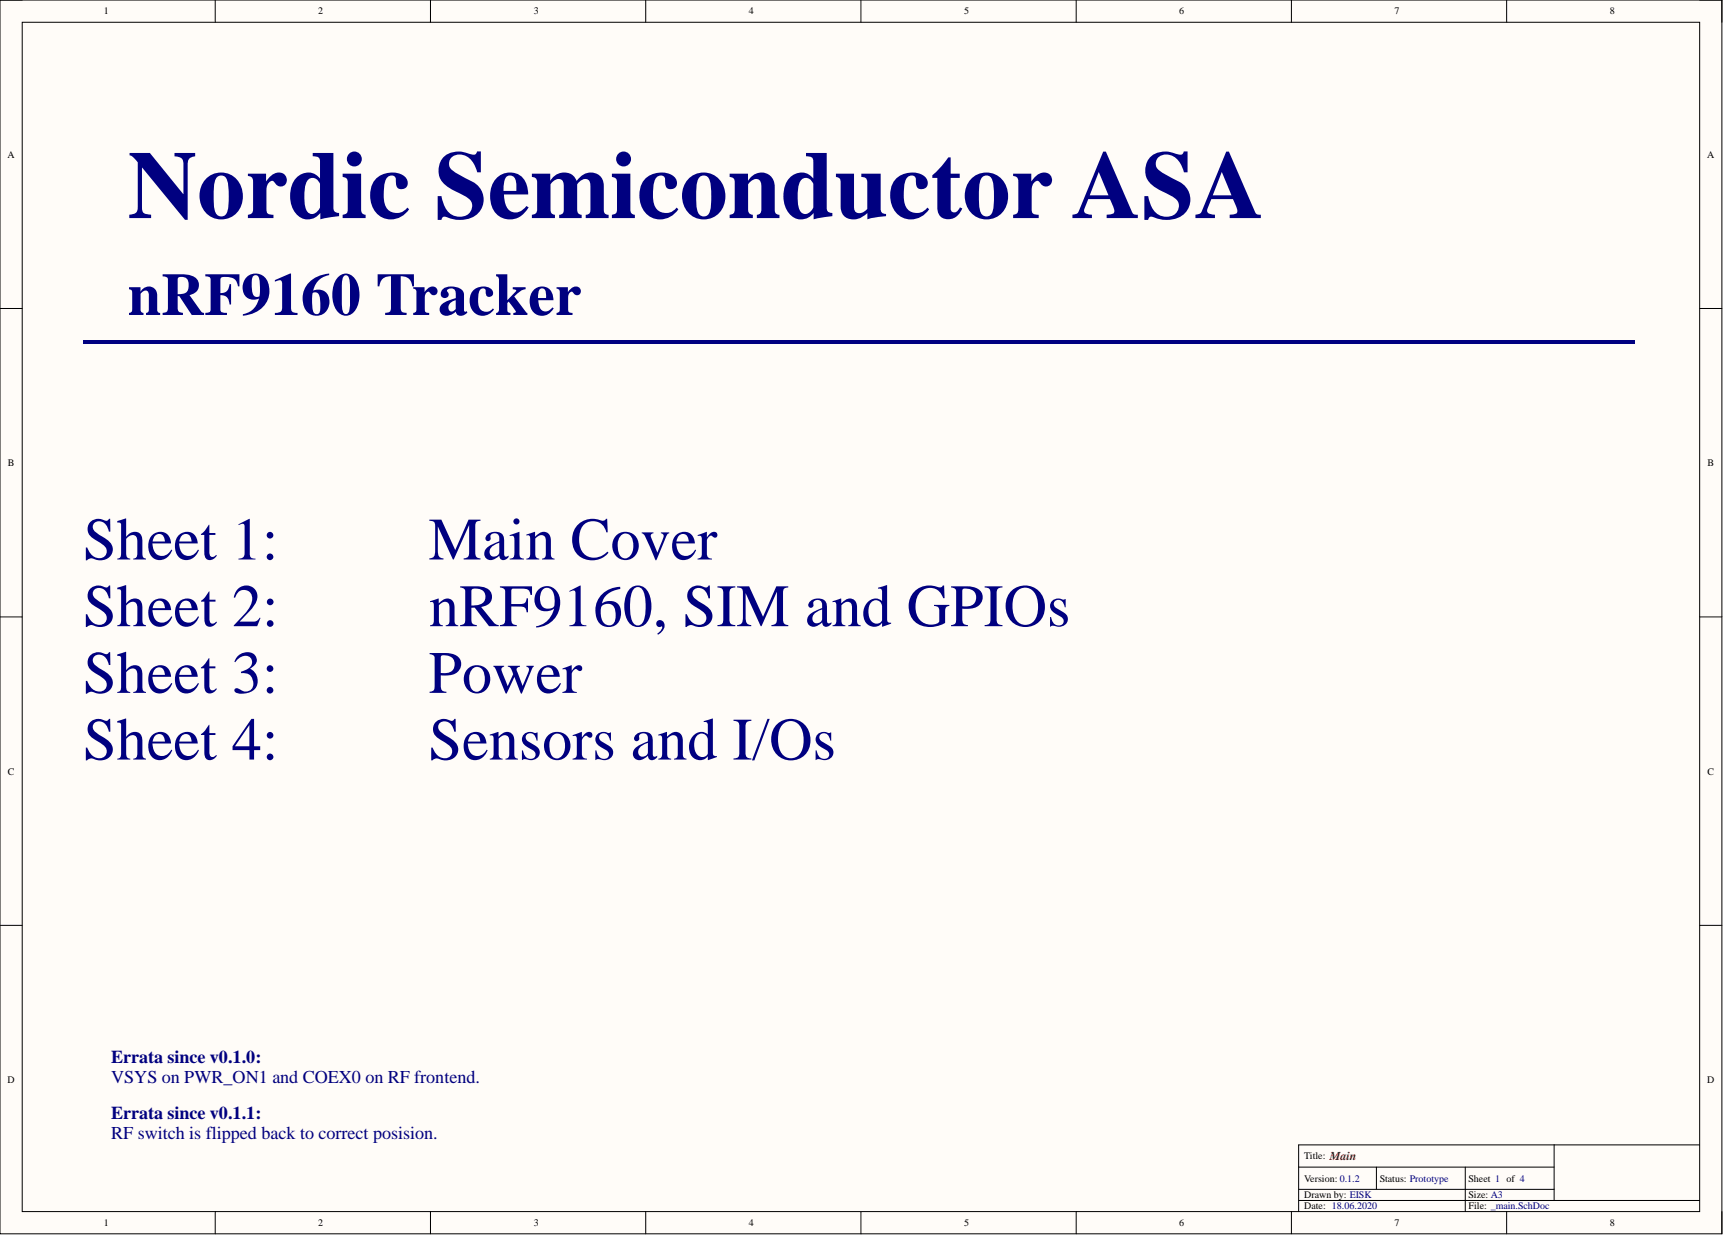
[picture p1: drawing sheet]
<svg xmlns="http://www.w3.org/2000/svg" width="393mm" height="282mm" viewBox="0 0 393 282" stroke-linecap="round" stroke-linejoin="round" font-family="sans-serif">
<defs><g id="words">
<text font-size="22" fill="#000080" x="29.2" y="49.8">Nordic Semiconductor ASA</text>
<text font-size="16.5" fill="#000080" x="19" y="76.4">___________________________________________</text>
<g font-size="13.7" fill="#000080">
<text x="29.2" y="71.9">nRF9160 Tracker</text>
<text x="19" y="127.7">Sheet 1:</text>
<text x="97.9" y="127.7">Main Cover</text>
<text x="19" y="142.9">Sheet 2:</text>
<text x="97.9" y="142.9">nRF9160, SIM and GPIOs</text>
<text x="19" y="158.1">Sheet 3:</text>
<text x="97.9" y="158.1">Power</text>
<text x="19" y="173.4">Sheet 4:</text>
<text x="97.9" y="173.4">Sensors and I/Os</text>
</g>
<g font-size="4.1" fill="#000080">
<text x="25.4" y="242.7">Errata since v0.1.0:</text>
<text x="25.4" y="247.2">VSYS on PWR_ON1 and COEX0 on RF frontend.</text>
<text x="25.4" y="255.3">Errata since v0.1.1:</text>
<text x="25.4" y="259.9">RF switch is flipped back to correct posision.</text>
</g>
<text font-size="2.7" fill="#800000" x="303.6" y="264.8">Main</text>
<g font-size="2.3">
<text x="23.7" y="3.3">1</text>
<text x="72.7" y="3.3">2</text>
<text x="121.9" y="3.3">3</text>
<text x="170.9" y="3.3">4</text>
<text x="220.1" y="3.3">5</text>
<text x="269.2" y="3.3">6</text>
<text x="318.4" y="3.3">7</text>
<text x="367.5" y="3.3">8</text>
<text x="1.7" y="36">A</text>
<text x="389.8" y="36">A</text>
<text x="1.8" y="106.4">B</text>
<text x="389.8" y="106.4">B</text>
<text x="1.8" y="176.8">C</text>
<text x="389.8" y="176.8">C</text>
<text x="1.7" y="247.2">D</text>
<text x="389.8" y="247.2">D</text>
<text x="297.7" y="264.6">Title:</text>
<text x="297.7" y="269.7">Version: 0.1.2</text>
<text x="315" y="269.7">Status: Prototype</text>
<text x="335.3" y="269.7">Sheet 1 of 4</text>
<text x="297.7" y="273.5">Drawn by: EISK</text>
<text x="335.3" y="273.5">Size: A3</text>
<text x="23.7" y="279.8">1</text>
<text x="72.7" y="279.8">2</text>
<text x="121.9" y="279.8">3</text>
<text x="170.9" y="279.8">4</text>
<text x="220.1" y="279.8">5</text>
<text x="269.2" y="279.8">6</text>
<text x="297.7" y="276">Date: 18.06.2020</text>
<text x="318.4" y="279.8">7</text>
<text x="335.3" y="276">File: _main.SchDoc</text>
<text x="367.5" y="279.8">8</text>
</g>
</g></defs>
<path d="M0 0h393.1v281.6h-393.1z" fill-rule="evenodd" fill="#fffcf8"/>
<path d="M0 0h393.1v281.6h-393.1z" fill="none" stroke="#000" stroke-width=".23"/>
<path d="M5.1 5.1h382.9v271.4h-382.9z" fill-rule="evenodd" fill="#fffcf8"/>
<g fill="none" stroke="#000" stroke-width=".23">
<path d="M0 0h5.1M5.1 5.1h382.9v271.4h-382.9zM49.1 0v5.1M98.3 0v5.1M147.4 0v5.1M196.5 0v5.1M245.7 0v5.1M294.8 0v5.1M344 0v5.1M388 0h5.1v5.1M0 70.4h5.1M388 70.4h5.1"/>
<path d="M0 140.8h5.1M388 140.8h5.1M0 211.2h5.1M388 211.2h5.1M49.1 276.5v5.1M98.3 276.5v5.1M147.4 276.5v5.1M196.5 276.5v5.1M245.7 276.5v5.1M294.8 276.5v5.1M296.5 266.4h58.3M296.5 274h91.5"/>
<path d="M296.5 271.5h58.3M314.2 266.4v5.1M334.5 266.4v10.1M344 276.5v5.1M354.8 261.3v12.7M388 261.3h-91.5v15.2M393.1 276.5v5.1"/>
</g>
<use href="#words"/>
</svg>
